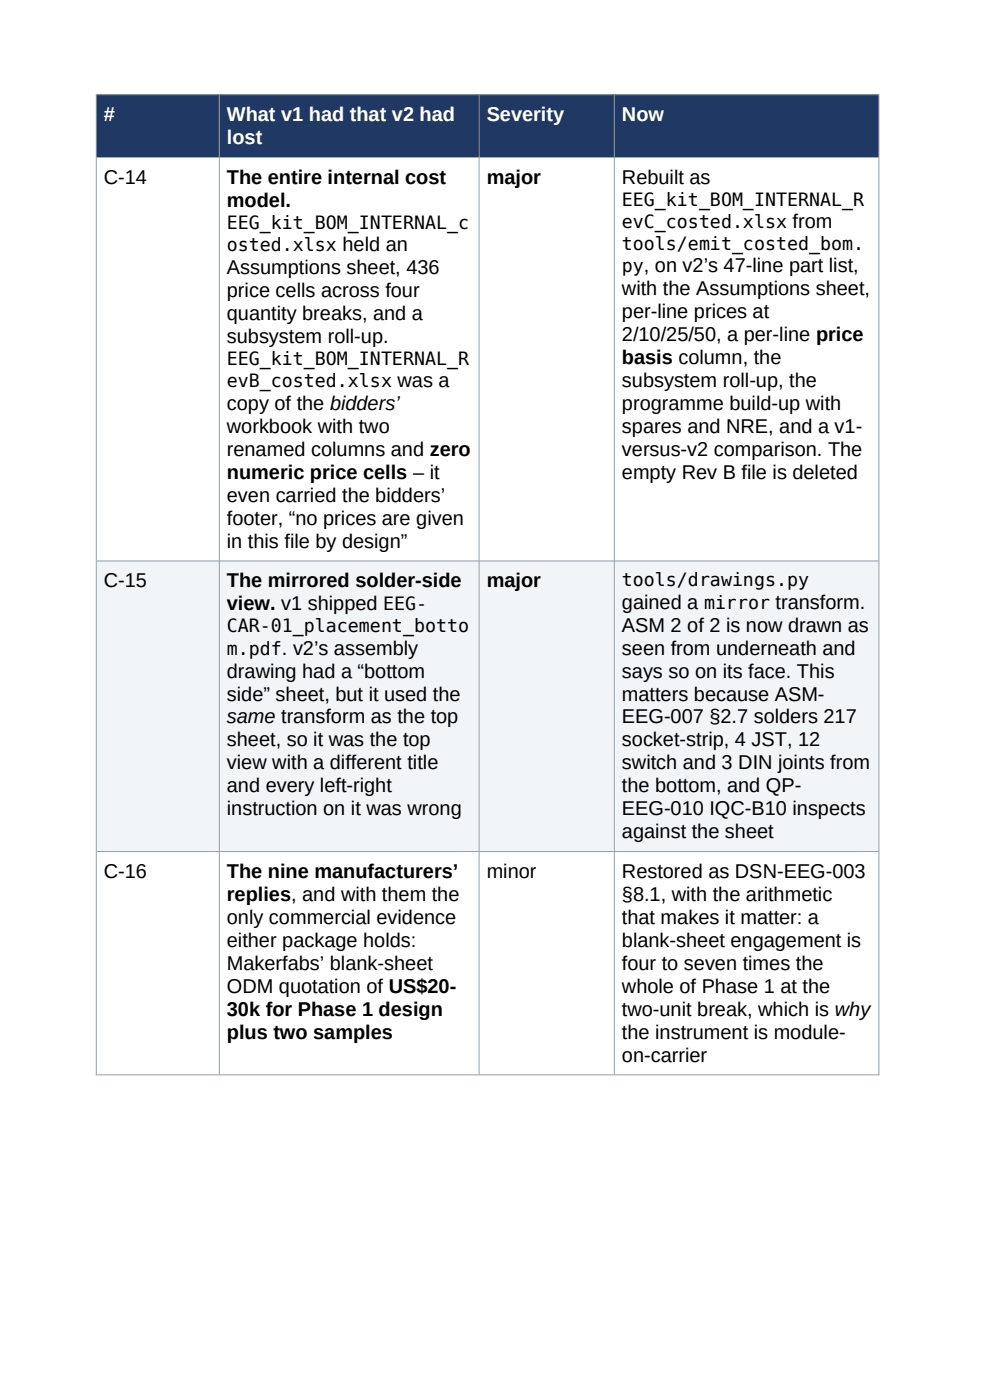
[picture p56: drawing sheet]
<svg xmlns="http://www.w3.org/2000/svg" width="210mm" height="297mm" viewBox="0 0 210 297" stroke-linecap="round" stroke-linejoin="round" font-family="sans-serif">
<defs><g id="words">
<g font-size="4.2" fill="#fff">
<text x="22" y="25.7">#</text>
<text x="48.1" y="25.7">What v1 had that v2 had</text>
<text x="103.2" y="25.7">Severity</text>
<text x="131.9" y="25.7">Now</text>
<text x="48.1" y="30.6">lost</text>
</g>
<g font-size="4.2">
<text x="22" y="39">C-14</text>
<text x="48.1" y="39">The entire internal cost</text>
<text x="103.2" y="39">major</text>
<text x="131.9" y="39">Rebuilt as</text>
<text x="48.1" y="43.9">model.</text>
<text x="48.1" y="58.1">Assumptions sheet, 436</text>
<text x="48.1" y="63">price cells across four</text>
<text x="131.9" y="62.6">with the Assumptions sheet,</text>
<text x="48.1" y="67.9">quantity breaks, and a</text>
<text x="131.9" y="67.5">per-line prices at</text>
<text x="48.1" y="72.7">subsystem roll-up.</text>
<text x="131.9" y="72.4">2/10/25/50, a per-line price</text>
<text x="131.9" y="77.2">basis column, the</text>
<text x="131.9" y="82.1">subsystem roll-up, the</text>
<text x="48.1" y="87">copy of the bidders’</text>
<text x="131.9" y="87">programme build-up with</text>
<text x="48.1" y="91.8">workbook with two</text>
<text x="131.9" y="91.8">spares and NRE, and a v1-</text>
<text x="48.1" y="96.7">renamed columns and zero</text>
<text x="48.1" y="101.6">numeric price cells – it</text>
<text x="131.9" y="96.7">versus-v2 comparison. The</text>
<text x="131.9" y="101.6">empty Rev B file is deleted</text>
<text x="48.1" y="106.5">even carried the bidders’</text>
<text x="48.1" y="111.3">footer, “no prices are given</text>
<text x="48.1" y="116.2">in this file by design”</text>
<text x="22" y="124.6">C-15</text>
<text x="48.1" y="124.6">The mirrored solder-side</text>
<text x="103.2" y="124.6">major</text>
<text x="48.1" y="129.5">view. v1 shipped EEG-</text>
<text x="131.9" y="129.1">gained a mirror transform.</text>
<text x="131.9" y="134">ASM 2 of 2 is now drawn as</text>
<text x="48.1" y="143.7">drawing had a “bottom</text>
<text x="131.9" y="138.9">seen from underneath and</text>
<text x="131.9" y="143.7">says so on its face. This</text>
<text x="48.1" y="148.6">side” sheet, but it used the</text>
<text x="131.9" y="148.6">matters because ASM-</text>
<text x="48.1" y="153.5">same transform as the top</text>
<text x="131.9" y="153.5">EEG-007 §2.7 solders 217</text>
<text x="48.1" y="158.3">sheet, so it was the top</text>
<text x="131.9" y="158.3">socket-strip, 4 JST, 12</text>
<text x="48.1" y="163.2">view with a different title</text>
<text x="131.9" y="163.2">switch and 3 DIN joints from</text>
<text x="48.1" y="168.1">and every left-right</text>
<text x="48.1" y="172.9">instruction on it was wrong</text>
<text x="131.9" y="168.1">the bottom, and QP-</text>
<text x="131.9" y="172.9">EEG-010 IQC-B10 inspects</text>
<text x="131.9" y="177.8">against the sheet</text>
<text x="22" y="186.2">C-16</text>
<text x="48.1" y="186.2">The nine manufacturers’</text>
<text x="48.1" y="191.1">replies, and with them the</text>
<text x="103.2" y="186.2">minor</text>
<text x="131.9" y="186.2">Restored as DSN-EEG-003</text>
<text x="131.9" y="191.1">§8.1, with the arithmetic</text>
<text x="48.1" y="196">only commercial evidence</text>
<text x="131.9" y="196">that makes it matter: a</text>
<text x="48.1" y="200.9">either package holds:</text>
<text x="131.9" y="200.9">blank-sheet engagement is</text>
<text x="48.1" y="205.7">Makerfabs’ blank-sheet</text>
<text x="131.9" y="205.7">four to seven times the</text>
<text x="48.1" y="210.6">ODM quotation of US$20-</text>
<text x="48.1" y="215.5">30k for Phase 1 design</text>
<text x="131.9" y="210.6">whole of Phase 1 at the</text>
<text x="131.9" y="215.5">two-unit break, which is why</text>
<text x="48.1" y="220.3">plus two samples</text>
<text x="131.9" y="220.3">the instrument is module-</text>
<text x="131.9" y="225.2">on-carrier</text>
</g>
<g font-size="3.9">
<text x="131.9" y="43.6">EEG_kit_BOM_INTERNAL_R</text>
<text x="48.1" y="48.5">EEG_kit_BOM_INTERNAL_c</text>
<text x="48.1" y="53.3">osted.xlsx held an</text>
<text x="131.9" y="48.4">evC_costed.xlsx from</text>
<text x="131.9" y="53">tools/emit_costed_bom.</text>
<text x="131.9" y="57.8">py, on v2’s 47-line part list,</text>
<text x="48.1" y="77.4">EEG_kit_BOM_INTERNAL_R</text>
<text x="48.1" y="82.1">evB_costed.xlsx was a</text>
<text x="131.9" y="124.4">tools/drawings.py</text>
<text x="48.1" y="134.1">CAR-01_placement_botto</text>
<text x="48.1" y="138.9">m.pdf. v2’s assembly</text>
</g>
</g></defs>
<g fill="#1f3864">
<path d="M20.4 20h26.1v13.3h-26.1z" fill-rule="evenodd"/>
<path d="M46.5 20h55.1v13.3h-55.1z" fill-rule="evenodd"/>
<path d="M101.6 20h28.7v13.3h-28.7z" fill-rule="evenodd"/>
<path d="M130.3 20h56.1v13.3h-56.1z" fill-rule="evenodd"/>
</g>
<g fill="#f2f5f8">
<path d="M20.4 118.9h26.1v61.6h-26.1z" fill-rule="evenodd"/>
<path d="M46.5 118.9h55.1v61.6h-55.1z" fill-rule="evenodd"/>
<path d="M101.6 118.9h28.7v61.6h-28.7z" fill-rule="evenodd"/>
<path d="M130.3 118.9h56.1v61.6h-56.1z" fill-rule="evenodd"/>
</g>
<g fill="#1f3864">
<path d="M20.4 20h26.1v13.3h-26.1z" fill-rule="evenodd"/>
<path d="M46.5 20h55.1v13.3h-55.1z" fill-rule="evenodd"/>
<path d="M101.6 20h28.7v13.3h-28.7z" fill-rule="evenodd"/>
<path d="M130.3 20h56.1v13.3h-56.1z" fill-rule="evenodd"/>
</g>
<g fill="#f2f5f8">
<path d="M20.4 118.9h26.1v61.6h-26.1z" fill-rule="evenodd"/>
<path d="M46.5 118.9h55.1v61.6h-55.1z" fill-rule="evenodd"/>
<path d="M101.6 118.9h28.7v61.6h-28.7z" fill-rule="evenodd"/>
<path d="M130.3 118.9h56.1v61.6h-56.1z" fill-rule="evenodd"/>
</g>
<path d="M20.3 20.1h166.2M20.4 20v208.1M20.5 33.4h165.9M46.5 20.2v207.7M101.6 20.2v207.7M130.3 20.2v207.7M186.4 20v208.1M20.5 119h165.9M20.5 180.6h165.9M20.3 228h166.2" fill="none" stroke="#8fa0ad" stroke-width=".21"/>
<use href="#words"/>
</svg>
